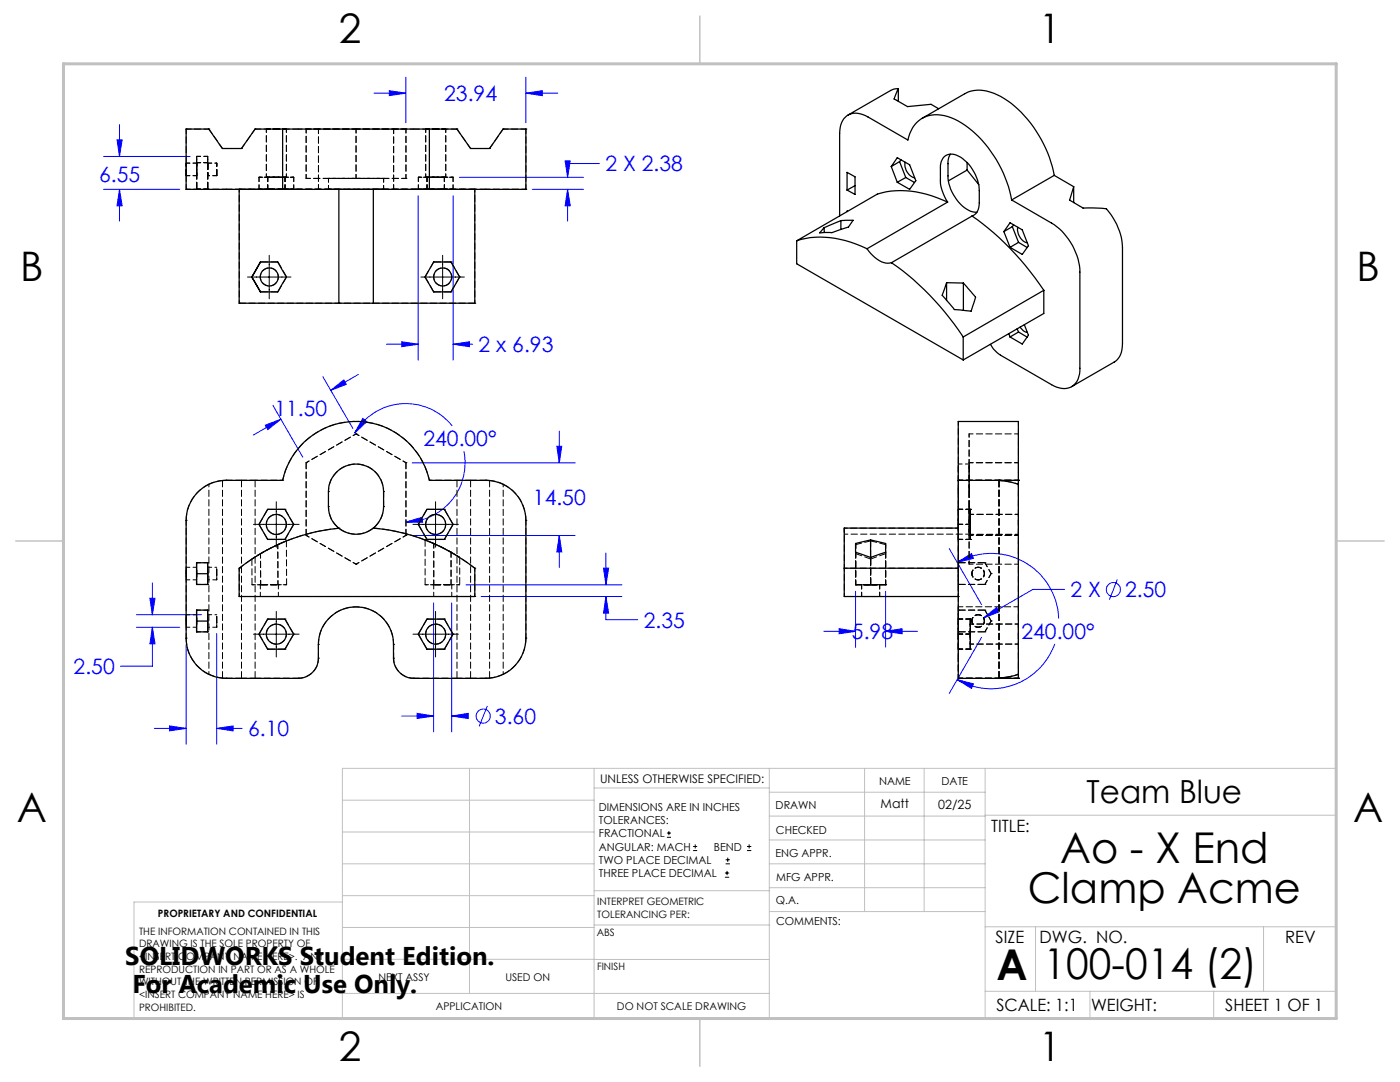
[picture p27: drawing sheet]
<svg xmlns="http://www.w3.org/2000/svg" width="279mm" height="216mm" viewBox="0 0 279 216" stroke-linecap="round" stroke-linejoin="round" font-family="sans-serif">
<defs><g id="words">
<g font-size="8.5">
<text x="211.6" y="172.1">Ao - X End</text>
<text x="205.1" y="180.2">Clamp Acme</text>
<text x="198.9" y="195.5">A</text>
<text x="208.3" y="195.4">100-014 (2)</text>
</g>
<g font-size="8.1">
<text x="67.6" y="8.6">2</text>
<text x="207.3" y="8.6">1</text>
<text x="4" y="56.2">B</text>
<text x="270.7" y="56.2">B</text>
<text x="3.3" y="164.1">A</text>
<text x="270" y="164.1">A</text>
<text x="67.6" y="211.8">2</text>
<text x="207.3" y="211.8">1</text>
</g>
<text font-size="6.3" x="216.8" y="160.2">Team Blue</text>
<g font-size="5.1">
<text x="25" y="192.5">SOLIDWORKS Student Edition.</text>
<text x="26.4" y="198.1">For Academic Use Only.</text>
</g>
<g font-size="4.2" fill="#00f">
<text x="88.7" y="20.2">23.94</text>
<text x="120.8" y="34.2">2 X 2.38</text>
<text x="19.8" y="36.3">6.55</text>
<text x="95.5" y="70.3">2 x 6.93</text>
<text x="54.8" y="82.9">11.50</text>
<text x="84.5" y="89.1">240.00°</text>
<text x="106.4" y="100.9">14.50</text>
<text x="213.7" y="119.2">2 X</text>
<text x="224.5" y="119.2">2.50</text>
<text x="128.5" y="125.2">2.35</text>
<text x="170" y="127.6">5.98</text>
<text x="203.9" y="127.6">240.00°</text>
<text x="14.7" y="134.5">2.50</text>
<text x="49.5" y="146.9">6.10</text>
<text x="98.8" y="144.4">3.60</text>
</g>
<g font-size="3.4">
<text x="197.8" y="166">TITLE:</text>
<text x="198.7" y="188.1">SIZE</text>
<text x="207.5" y="188.1">DWG. NO.</text>
<text x="256.5" y="188.2">REV</text>
<text x="198.8" y="201.7">SCALE: 1:1</text>
<text x="217.7" y="201.8">WEIGHT:</text>
<text x="244.5" y="201.7">SHEET 1 OF 1</text>
</g>
<g font-size="2.5">
<text x="175.7" y="161.3">Matt</text>
<text x="187.3" y="161.4">02/25</text>
</g>
<text font-size="2.4" x="119.8" y="156.2">UNLESS OTHERWISE SPECIFIED:</text>
<g font-size="2.2">
<text x="119.5" y="161.8">DIMENSIONS ARE IN INCHES</text>
<text x="154.8" y="161.4">DRAWN</text>
<text x="175.4" y="156.6">NAME</text>
<text x="187.9" y="156.7">DATE</text>
<text x="119.5" y="164.4">TOLERANCES:</text>
<text x="119.5" y="167.1">FRACTIONAL</text>
<text x="154.9" y="166.3">CHECKED</text>
<text x="119.5" y="169.7">ANGULAR: MACH</text>
<text x="119.5" y="172.4">TWO PLACE DECIMAL</text>
<text x="142.5" y="169.7">BEND</text>
<text x="154.8" y="171">ENG APPR.</text>
<text x="119.5" y="175">THREE PLACE DECIMAL</text>
<text x="154.9" y="175.7">MFG APPR.</text>
<text x="154.9" y="180.4">Q.A.</text>
<text x="154.9" y="184.6">COMMENTS:</text>
</g>
<g font-size="2.1">
<text x="75.5" y="195.7">NEXT ASSY</text>
<text x="100.9" y="195.7">USED ON</text>
<text x="86.9" y="201.5">APPLICATION</text>
<text x="123.1" y="201.6">DO NOT SCALE DRAWING</text>
</g>
<g font-size="2">
<text x="31.5" y="182.9">PROPRIETARY AND CONFIDENTIAL</text>
<text x="119.2" y="180.6">INTERPRET GEOMETRIC</text>
<text x="119.2" y="183.1">TOLERANCING PER:</text>
<text x="27.8" y="186.5">THE INFORMATION CONTAINED IN THIS</text>
<text x="27.8" y="189">DRAWING IS THE SOLE PROPERTY OF</text>
<text x="27.8" y="191.6">&lt;INSERT COMPANY NAME HERE&gt;. ANY</text>
<text x="119.1" y="186.7">ABS</text>
<text x="27.8" y="194.1">REPRODUCTION IN PART OR AS A WHOLE</text>
<text x="27.8" y="196.6">WITHOUT THE WRITTEN PERMISSION OF</text>
<text x="119.1" y="193.5">FINISH</text>
<text x="27.8" y="199.1">&lt;INSERT COMPANY NAME HERE&gt; IS</text>
<text x="27.8" y="201.7">PROHIBITED.</text>
</g>
</g></defs>
<g fill="none" stroke="#00f" stroke-width=".2">
<path d="M74.6 18.6h6.4M77.7 18.1l3.3 .5-3.3 .5zM81 15.4v9.1M105 18.6l3.2-.5v1zM105 15.4v9.1M105 18.6h6.3M20.7 37.8h15.2M20.7 31.2h17.3M23.4 27.9h1l-.6 3.3zM23.8 37.8l.6 3.3h-1zM23.8 24.9v6.3M23.8 37.8v6.3"/>
<path d="M83.5 39.1v32.8M90.4 39.1v32.8M91.7 35.4h24.8M106.2 37.8h10.3M112.8 32.1h1l-.5 3.3zM113.3 37.8l.5 3.3h-1zM113.3 37.8v6.3M119.6 32.6h-6.3v2.8M64.4 75.1l6 10.4M66 77.9l2.6-2.1 .5 .9zM71.5 74.7l-5.5 3.2M77.1 68.7h6.4"/>
<path d="M80.2 68.2l3.3 .5-3.3 .5zM90.4 68.7l3.3-.5v1zM90.4 68.7h3.9M53 84.8l3.1-1.2-2.7 2.1zM54.5 80.9l5.9 10.3M56.1 83.6l-5.5 3.2M72.4 83.5l.8 .6-2.4 2.3zM82.3 92.4h32.5M90.2 85a11.8 11.8 0 0 0-19.4 1.4M92.6 90a11.8 11.8 0 0 1-11.6 14.2M111.1 89h1l-.5 3.4zM111.6 86v6.4"/>
<path d="M29.9 119.4h1l-.5 3.3zM30.4 116.3v6.4M81 104.2l3.2-1 .1 1zM82.3 106.9h32.5M93 116.7h31.1M96 119h28.1M111.6 106.9l.5 3.2h-1zM111.6 106.9v6.3M120.4 113.4h1.1l-.6 3.3zM120.9 119l.6 3.3h-1.1zM120.9 119v4.6h6.4M120.9 110.3v6.4"/>
<path d="M170.7 118v11.2M176.7 118v11.2M189.4 109.5l6.5 11.1M191 112.2l2.9-1.7 .4 .9zM191 112.2a13.5 13.5 0 0 1 20.3 11.2M212.5 117.6h-6.4l-9.8 5.7M223 115.6l-1.6 4.1M27.2 125.2h8.7M27.2 122.7h13M30.4 125.2l.5 3.3h-1zM30.4 125.2v7.7h-6.3M37.1 128.6v19.9"/>
<path d="M43.3 126.4v22.1M86.5 120.3v25.7M90.1 120.3v25.7M164.4 126h6.3M167.5 125.4l3.2 .6-3.2 .5zM176.7 126l3.3-.6v1.1zM176.7 126h6.4M191 135.6l3.3 .9-.4 .9zM195.9 127.2l-6.5 11.2M196.3 123.3l2.6-2.1 .5 .9zM210.5 128.5a13.5 13.5 0 0 1-19.5 7.1M30.8 145.3h6.3"/>
<path d="M33.8 144.9l3.3 .4-3.3 .5zM43.3 145.3l3.2-.4v.9zM43.3 145.3h5M80.2 142.9h6.3M83.3 142.3l3.2 .6-3.2 .5zM90.1 142.9l3.4-.6v1.1zM90.1 142.9h2.7M97.3 140.9l-1.7 4"/>
<circle cx="222.2" cy="117.6" r="1.41"/>
<circle cx="96.4" cy="142.9" r="1.41"/>
</g>
<g fill="none" stroke="#000" stroke-width=".2">
<path d="M49.4 55.3h8.7M53.7 50.9v8.7M84 55.3h8.7M88.3 50.9v8.7M50.6 104.6h9.1M55.1 100.1v9.1M82.4 104.6h9.1M86.9 100.1v9.1M50.6 126.5h9.1M55.1 122v9.1M82.4 126.5h9.1M86.9 122v9.1"/>
<path d="M133.1 167.1h.8M133.1 166.2h.8M133.5 165.8v.9M138.3 169.7h.8M138.3 168.9h.8M138.7 168.5v.8M144.7 175h.8M144.7 174.2h.8M144.8 172.4h.9M144.8 171.6h.9M145.1 173.8v.8M145.2 171.1v.9"/>
<path d="M149.1 169.7h.8M149.1 168.9h.8M149.5 168.5v.8"/>
</g>
<g fill="none" stroke="#c0c0c0" stroke-width=".2">
<path d="M68.3 159.7h50.3M93.7 153.3v44.9M118.6 153.3v49.9M118.6 157.2h34.9M153.5 153.3v49.9M153.5 158.1h43.1M172.5 153.3v28.6M184.4 153.3v28.6M196.6 153.3v49.9M68.3 180h-41.6v23.2h240v-49.9h-198.4v49.9M68.3 178.7h50.3M68.3 172.4h50.3"/>
<path d="M68.3 166h50.3M118.6 177.7h35M153.5 167.6h43.1M153.5 162.8h43.1M153.5 172.4h43.1M153.5 177.1h43.1M196.6 162.7h70.1M68.3 198.2h85.2M68.3 191.4l85.2 .1M68.3 185.1h50.3M118.6 184.6h35M153.6 181.9h43"/>
<path d="M196.6 197.8h70.1M196.6 184.9h70.1M206.7 184.9v12.9M217.5 197.8v5.4M242.2 197.8v5.4M252.2 184.9v12.9"/>
</g>
<path d="M139.7 3.2v9.5M3.1 107.9h9.6M266.7 107.9h9.5M139.7 203.2v9.6" fill="none" stroke="#c0c0c0" stroke-width=".3"/>
<path d="M12.7 12.7h254v190.5h-254z" fill="none" stroke="#c0c0c0" stroke-width=".6"/>
<path d="M120.9 119l.6 3.3h-1.1zM120.4 113.4h1.1l-.6 3.3zM111.1 89h1l-.5 3.4zM111.6 106.9l.5 3.2h-1zM72.4 83.5l.8 .6-2.4 2.3zM81 104.2l3.2-1 .1 1zM33.8 144.9l3.3 .4-3.3 .5zM43.3 145.3l3.2-.4v.9zM30.4 125.2l.5 3.3h-1zM29.9 119.4h1l-.5 3.3zM66 77.9l2.6-2.1 .5 .9zM53 84.8l3.1-1.2-2.7 2.1zM83.3 142.3l3.2 .6-3.2 .5zM90.1 142.9l3.4-.6v1.1zM113.3 37.8l.5 3.3h-1zM112.8 32.1h1l-.5 3.3zM23.8 37.8l.6 3.3h-1zM23.4 27.9h1l-.6 3.3zM80.2 68.2l3.3 .5-3.3 .5zM90.4 68.7l3.3-.5v1zM77.7 18.1l3.3 .5-3.3 .5zM105 18.6l3.2-.5v1zM167.5 125.4l3.2 .6-3.2 .5zM176.7 126l3.3-.6v1.1zM196.3 123.3l3.1-1.2-.5-.9zM191 112.2l2.9-1.7 .4 .9zM191 135.6l3.3 .9-.4 .9z" fill="#00f"/>
<g fill="none" stroke="#000" stroke-width=".25">
<path d="M179.3 17.7l-.9 .1-.7 .3-8.5 4.9M179.3 17.7l-.9 2.1 2.7 1.5 4.7-.5 1.5 .9M179.3 17.7v2.5M47.7 37.8v22.7h19.9M56.4 25.8h29.3M56.4 37.8h29.3M56.4 25.8h-5.5l-2.7 3.8h-3.8l-2.7-3.8h-4.6v12h19.3M56.4 25.8v12M67.6 37.8v22.7M74.5 37.8v22.7M85.7 25.8h5.5l2.7 3.8h3.8l2.7-3.8h4.6v12h-19.3M85.7 25.8v12"/>
<path d="M94.8 37.8v22.7h-20.3M169.1 34.4l1.5 .9v3.5l-1.5-.9zM170.6 37l-1.5 .9M177.9 33.2l1.2-1.7 2.4 1.4 1.3 3.2-1.3 1.7-2.4-1.4M177.9 33.2l1.2 3.2M179.5 32.2l1.3 3.2M179.5 32.2l-1.6 1M179.8 31.9l-.3 .3M180.7 32.4a2.75 2.75 0 0 0 1.8 3.1M180.8 35.4l1.7 1M180.8 35.4l-1.7 1M184 23.6l8.5-4.9a6.7 6.7 0 0 1 6.5 .2 22.3 22.3 0 0 1 10.1 11.6l.9 2.7 .4 1.8"/>
<path d="M189.7 30.8l-.4 1-.1 .9a12.1 12.1 0 0 0 .2 4 8 8 0 0 0 4.7 5.6l.8 .1M193 33.9l-3.7 2.2M193 32.5v1.4M193 33.9l2.3 2.9M201.9 39.9l8 4.6a12.4 12.4 0 0 1 5.6 9.8v19.2a3.5 3.5 0 0 1-2.7 4h-.9l-1.5-.5-10.7-6.1-1.4-1.3-.6-.9M201.9 39.9a23.7 23.7 0 0 0-10.7-15.8 6.9 6.9 0 0 0-7.9 0l-1.2 1.4-.5 1.1-.4 1.3-8-4.5a3.6 3.6 0 0 0-4.8 .3l-.6 1.3-.2 1.6v16.5M210.4 35l-8.5 4.9M210.4 35l3.9 2.3M214.3 37.3l-.8 2.6 2.6 1.6 4.7 .2a12.8 12.8 0 0 1 3.2 7.7v19.2a4 4 0 0 1-1.6 3.6l-8.5 5M214.3 37.3v3.1M50.2 55.3l1.8 2.9M50.2 55.3h.1"/>
<path d="M50.3 55.3l1.7 2.9M52 52.3h3.4l1.7 3-1.7 2.9h-3.4M52 52.3l-1.8 3M52 52.3l-1.7 3M86.5 52.3h3.5l.6 1 1.1 2-1.7 2.9h-3.5l-1.7-2.9zM159 48a18.8 18.8 0 0 1 14 1.6M159 48v4.6l33.2 19.2M164.5 45.4v1M167.8 44h2.5l-1 1.3-3.3 1.1-2.4 .1 .9-1.1M167.8 44l-3.3 1.4M167.8 44v1.8M169.2 42.2h-.1"/>
<path d="M173 49.6a6 6 0 0 0 4.2 2.9l.7-.1M177.9 52.4a54 54 0 0 1 14.3 14.8M188.9 56.4l-.9 2.5 2.5 2.9 3.3 .3 .9-2.8-2.4-2.8M188.9 56.4l3.4 .1M188.9 56.4v3.5M189.1 40.3a19.2 19.2 0 0 0-14-1.6l-16.1 9.3M189.1 40.3a8.5 8.5 0 0 1-1.4-4.3v-2.5a2.32 2.32 0 0 1 1-2.4 2.32 2.32 0 0 1 2.6 .1 8.5 8.5 0 0 1 4.1 6.8v2.5a2.54 2.54 0 0 1-1.4 2.6M189.1 40.3l-16.1 9.3M192.3 56.5v5.4M194 43.1a55.3 55.3 0 0 1 14.3 14.8M194 43.1l-16.1 9.3M200.3 46.2l1.3 3.2"/>
<path d="M200.3 46.2l1.3-1.7 2.4 1.4 1.2 3.1-1.2 1.8-2.4-1.4M202 45.2l1.3 3.2M202 45.2l-1.7 1M202.3 44.9l-.3 .3M203.1 45.4a2.82 2.82 0 0 0 1.9 3.1M203.3 48.4l1.7 1M203.3 48.4l-1.7 1M208.3 57.9v4.6l-16.1 9.3M208.3 57.9l-16.1 9.3M67.6 60.5h6.9M192.2 67.2v4.6M201.3 66.6l.3 .6"/>
<path d="M203 65.6l.3 .7M203.3 66.3l1.7 1M203.3 66.3l-1.7 .9M203.6 65.3l.6 .6 .8 .4M204.4 64.8l.8 2.1-1.2 1.8-2.4-1.5M39.2 98.5a8 8 0 0 1 6-2.7h11.2a15 15 0 0 1 14.6-11.7 15 15 0 0 1 14.7 11.7h11.2a8 8 0 0 1 8.1 8.1v23.5a8.1 8.1 0 0 1-8.1 8h-14.3a4.1 4.1 0 0 1-4.1-4.1 13.2 13.2 0 0 0-.5-5.4 7.5 7.5 0 0 0-8.3-4.7 7.5 7.5 0 0 0-6.2 7.4v2.7a4 4 0 0 1-4 4.1h-14.3a8.1 8.1 0 0 1-8.1-8v-23.5a7.9 7.9 0 0 1 2.1-5.4zM191.2 95.8v39.6h12v-.9M191.2 95.8v-11.7h12v11.7M191.2 95.8h12M199.4 95.8l2.4 .4 1.4 .4M203.2 96.6v37.9M203.2 95.8v.8"/>
<path d="M39.2 112.3h2.3v4.3h-2.3zM39.2 114.5h2.3M53.4 101.6h3.5l1.7 3-1.7 3h-3.5l-1.7-3zM74.5 105.4a38.6 38.6 0 0 1 20.3 8v5.6h-47.1v-5.6a37.8 37.8 0 0 1 19.9-8M74.5 105.4a5.5 5.5 0 0 1-6.9 0M74.5 105.4a5.7 5.7 0 0 0 2.1-4.3v-3a5.5 5.5 0 0 0-5.6-5.5 5.5 5.5 0 0 0-5.5 5.5 11 11 0 0 0 .4 4.8 5.3 5.3 0 0 0 1.7 2.5M85.2 101.6h3.5l1.7 3-1.7 3h-3.5l-1.7-3zM168.5 113.4v5.6h22.7M168.5 113.4h22.7M173.7 107.7l-3 .7v1.8l3 1M173.7 107.7l3 .7v1.8l-3 1M173.7 107.7v3.5"/>
<path d="M191.2 105.4h-22.7v8M39.2 121.7h2.3v4.4h-2.3zM39.2 123.9h2.3M53.4 123.5h3.5l1.7 3-1.7 3h-3.5l-1.7-3zM85.2 123.5h3.5l1.7 3-1.7 3h-3.5l-1.7-3zM203.2 134.5l-1.4 .5-2.4 .4"/>
<circle cx="53.7" cy="55.3" r="1.81"/>
<circle cx="88.3" cy="55.3" r="1.81"/>
<circle cx="55.1" cy="104.6" r="2.01"/>
<circle cx="86.9" cy="104.6" r="2.01"/>
<circle cx="55.2" cy="126.5" r="2"/>
<circle cx="86.9" cy="126.5" r="2"/>
</g>
<g fill="none" stroke="#000" stroke-width=".2" stroke-dasharray="1.3 .6">
<path d="M37.2 25.7h.1M37.2 37.7h.1M37.2 35v-2.5v2.5M39.3 37.7h.1M39.3 35v-2.5v2.5M41.5 37.7h.1M41.5 32.5v2.5v-2.5M41.7 25.7h.1M43.3 35v-2.5v2.5M44.4 29.6h.1M47.8 37.7h.1M48.2 29.6h.1"/>
<path d="M50.9 25.7h.1M61.1 35.6h.1M61.1 25.7h.1M63.6 37.7h.1M63.6 25.7h.1M65.6 35.6h.1M65.6 37.7h.1M74.5 37.7h20.3M76.6 35.6h.1M76.6 37.7h.1M78.6 37.7h.1M78.6 25.7h.1"/>
<path d="M81 35.6h.1M81 25.7h.1M91.2 25.7h.1M93.9 29.6h.1M94.8 37.7h-47M94.8 37.7h.1M97.7 29.6h.1M100.4 25.7h.1M105 25.7h.1M105 37.7h.1M52 52.3h.1M52 58.2h.1"/>
<path d="M55.5 52.3h-.1M55.5 58.2h-.1M57.2 55.2h.1M84.8 55.2h.1M86.6 52.3h.1M86.6 58.2h.1M90 52.3h.1M90 58.2h.1M91.7 55.2h.1M47.8 60.5h.1M94.8 60.5h-47M94.8 60.5h.1"/>
<path d="M41.7 96.6a8 8 0 0 0-4.5 7.2M45.2 95.8h.1M56.4 95.8h.1M61.1 92.3h.1M65.6 98.1h.1M71.1 86.6h.1M76.6 98.1h.1M81 92.3h.1M85.7 95.8h.1M97 95.8h.1M191.3 95.8h.1M199.4 95.8h.1"/>
<path d="M199.4 95.8v.1M203.3 95.8h.1M37.2 103.8h.1M37.2 114.4v-1.2v2.5v-1.3M39.3 114.4v1.3v-2.5v1.2M39.3 116.6h.1M39.3 112.3h.1M41.5 114.4v1.3v-2.5v1.2M41.5 116.6h.1M41.5 112.3h.1M43.3 114.7v-1.5v2.5v-1M47.8 113.4h.1"/>
<path d="M47.8 119h.1M50.3 116.7v-5.1M51.7 104.6h.1M53.4 107.6h.1M53.4 101.6h.1M56.9 107.6h.1M56.9 101.6h.1M58.6 104.6h.1M61.1 106.8h.1M65.6 101.1h.1M67.6 105.4h.1M71.1 112.6h.1"/>
<path d="M74.5 105.4h.1M76.6 101.1h.1M81 106.8h.1M83.5 104.6h.1M84.8 116.7v-9M85.2 101.6h.1M85.2 107.6h.1M88.7 101.6h.1M88.7 107.6h.1M90.4 104.6h.1M94.8 119h-47M94.8 113.4h.1"/>
<path d="M94.8 119h.1M105 103.8a8 8 0 0 0-4.6-7.2M105 103.8h.1M168.5 119h.1M170.8 108.7l3-.8M170.8 116.7h.1M173.8 107.9l2.9 .8M173.8 116.7v-5.1M173.8 111.6l-3-1.1M176.7 110.5l-2.9 1.1M176.7 116.7h.1M191.3 119h.1"/>
<path d="M191.3 101.6h.1M191.3 107.6h.1M191.3 116.6h.1M191.3 112.3h.1M193.6 101.6h.1M193.6 107.6h.1M196.6 116.6h.1M196.6 112.3h.1M197.8 114.4h.1M37.2 127.3h.1M37.2 123.9v-1.2v2.5v-1.3M37.2 127.3a8 8 0 0 0 4.5 7.2"/>
<path d="M39.3 123.9v1.3v-2.5v1.2M39.3 126.1h.1M39.3 121.7h.1M41.5 123.9v1.3v-2.5v1.2M41.5 126.1h.1M41.5 121.7h.1M43.3 124.2v-1.5v2.5v-1M44.4 135.3v-39.4M45.2 135.3h.1M51.7 126.5h.1M53.4 123.5h.1M53.4 129.5h.1"/>
<path d="M56.9 123.5h.1M56.9 129.5h.1M58.6 126.5h.1M59.6 135.3h.1M63.6 131.3h.1M63.6 128.6h.1M78.6 128.6h.1M78.6 131.3h.1M82.6 135.3h.1M83.5 126.5h.1M85.2 129.5h.1M85.2 123.5h.1"/>
<path d="M88.7 123.5h.1M88.7 129.5h.1M90.4 126.5h.1M97 135.3h.1M97.7 135.3v-39.4M100.4 134.5a8 8 0 0 0 4.6-7.2M105 127.3h.1M191.3 135.3h.1M191.3 129.5h.1M191.3 123.5h.1M191.3 121.7h.1M191.3 126.1h.1"/>
<path d="M193.6 129.5h.1M193.6 123.5h.1M196.6 121.7h.1M196.6 126.1h.1M197.8 123.9h.1M199.4 135.3v-39.4M199.4 135.3h.1M203.3 135.3h.1"/>
</g>
<g fill="none" stroke="#000" stroke-width=".2" stroke-dasharray="1.3 .6" stroke-dashoffset=".6">
<path d="M39.3 31.2v1.2M39.3 32.4v-1.2M41.5 31.2v1.2M41.5 32.4v-1.2M53.2 25.7v9.7M57.2 35.4v-9.7M67.6 37.7h-2M76.6 37.7h-2.1M85 25.7v9.7M89 35.4v-9.7M71.1 86.6l-10 5.7M71.1 86.6l9.9 5.7"/>
<path d="M76.6 98.1a5.5 5.5 0 0 0-5.5-5.5 5.5 5.5 0 0 0-5.5 5.5M193.4 86.6v5.7M199.4 95.8h3.9M199.4 95.9l2.4 .3 1.5 .4M203.3 86.6v5.7M50.3 111.6l1.7-1.1M52 110.5l3.4-1.8M52 110.5l-1.7 1.1M55.4 108.7l-3.4 1.8M65.6 101.1a5.5 5.5 0 0 0 5.5 5.5 5.5 5.5 0 0 0 5.5-5.5M71.1 112.6l-10-5.8M81 106.8l-9.9 5.8"/>
<path d="M86.6 108.4l3.4 1.8M90 110.2l1.7 1M90 110.2l-3.4-1.8M91.7 111.2l-1.7-1M168.5 106.6h24.9M193.4 106.8v5.8M193.4 112.6v-5.8M193.6 106.6h9.7M203.3 106.8v5.8M203.3 112.6v-5.8M203.3 102.6h-9.7M193.6 128.5h9.7"/>
<path d="M199.4 135.3h3.9M203.3 134.5l-1.5 .5-2.4 .3M203.3 124.5h-9.7"/>
</g>
<g fill="none" stroke="#000" stroke-width=".2" stroke-dasharray="1.3 .6" stroke-dashoffset=".3">
<path d="M37.2 37.7v-12M37.2 25.7h4.5M63.6 37.7v-12M78.6 37.7v-12M100.4 25.7h4.6M105 37.7v-12M191.3 95.8h12M37.2 103.8v23.5M47.8 113.4a37.9 37.9 0 0 1 19.8-8M86.6 116.7v-8.3M170.8 116.7v-8.3M176.7 116.7v-8.3"/>
<path d="M191.3 103.8v23.5M196.6 116.6l1.2-2.2M197.8 114.4l-1.2-2.1M203.3 103.8v23.5M63.6 128.6a7.5 7.5 0 0 1 7.5-7.5 7.5 7.5 0 0 1 7.5 7.5M105 127.3v-23.5M191.3 135.3h12M196.6 121.7l1.2 2.2M197.8 123.9l-1.2 2.2M203.3 121.1h-12"/>
</g>
<g fill="none" stroke="#000" stroke-width=".2" stroke-dasharray="1.3 .6" stroke-dashoffset=".9">
<path d="M41.5 35h1.8M43.3 32.5h-1.8M51.7 35.4h1.7M51.7 37.7h1.7M53.4 35.4h-1.7M53.4 37.7h-1.7M56.9 35.4h1.7M56.9 37.7h1.7M58.6 37.7h-1.7M58.6 35.4h-1.7M83.5 35.4h1.7M83.5 37.7h1.7"/>
<path d="M85.2 35.4h-1.7M85.2 37.7h-1.7M88.7 37.7h1.7M88.7 35.4h1.7M90.4 35.4h-1.7M90.4 37.7h-1.7M41.5 115.7h1.8M43.3 113.2h-1.8M50.3 116.7h1.7M52 116.7h-1.7M55.4 108.7l1.8-.8M55.5 116.7h1.7"/>
<path d="M57.2 107.9l-1.8 .8M57.2 116.7h-1.7M84.8 107.7l1.8 .7M84.8 116.7h1.8M86.6 116.7h-1.8M86.6 108.4l-1.8-.7M90 116.7h1.7M91.7 116.7h-1.7M170.8 110.5v-1.8M176.7 108.7v1.8M41.5 125.2h1.8M43.3 122.7h-1.8"/>
</g>
<g fill="none" stroke="#000" stroke-width=".2" stroke-dasharray="1.3 .6" stroke-dashoffset=".2">
<path d="M41.7 25.7l2.7 3.9M47.8 37.7h19.8M48.2 29.6l2.7-3.9M91.2 25.7l2.7 3.9M97.7 29.6l2.7-3.9M44.4 95.9l-1.7 .3-1 .4M48.2 95.8h2.7M91.2 95.8h2.7M100.4 96.6l-1-.4-1.7-.3M90 116.7v-6.5M170.8 116.7v-6.5M176.7 116.7v-6.5"/>
<path d="M41.7 134.5l1 .5 1.7 .3M48.2 135.3h2.7M63.6 131.3v-2.7M78.6 128.6v2.7M91.2 135.3h2.7M97.7 135.3l1.7-.3 1-.5M191.3 128.6v2.7M191.3 131.3v-2.7M203.3 128.6v2.7M203.3 131.3v-2.7"/>
</g>
<g fill="none" stroke="#000" stroke-width=".2" stroke-dasharray="1.3 .6" stroke-dashoffset="-.1">
<path d="M39.3 32.4v5.3M41.5 32.4v5.3M53.4 35.4h3.5M53.4 37.7h3.5M56.9 37.7h-3.5M56.9 35.4h-3.5M65.6 37.7h11M65.6 35.6h11M76.6 35.6h-11M85.2 37.7h3.5M85.2 35.4h3.5M88.7 35.4h-3.5"/>
<path d="M88.7 37.7h-3.5M52 58.2h3.5M55.5 52.3h-3.5M55.5 58.2l1.7-3M57.2 55.2l-1.7-2.9M84.8 55.2l1.8 3M86.6 58.2h3.4M86.6 52.3l-1.8 2.9M90 58.2l1.7-3M90 52.3h-3.4M91.7 55.2l-1.7-2.9M191.3 98.1v-5.5v5.5"/>
<path d="M193.4 98.1v-5.5v5.5M203.3 96.6v7.2M51.7 104.6l1.7 3M52 116.7h3.5h-3.5M52 116.7h3.5M53.4 101.6l-1.7 3M53.4 107.6h3.5M55.5 116.7h-3.5M55.6 119h-3.6h3.6M56.9 101.6h-3.5M56.9 107.6l1.7-3M58.6 104.6l-1.7-3"/>
<path d="M83.5 104.6l1.7-3M85.2 107.6l-1.7-3M85.2 101.6h3.5M86.6 116.7h3.5h-3.5M86.6 119h3.5h-3.5M86.6 116.7h3.4M88.7 107.6h-3.5M88.7 101.6l1.7 3M90 116.7h-3.4M90.4 104.6l-1.7 3M173.8 116.7h1.8h-3.6h1.8M173.8 119h1.8h-3.6h1.8"/>
<path d="M173.8 119h-1.8h3.6h-1.8M193.4 101.1v5.5v-5.5M196.6 116.6h-5.3M196.6 112.3h-5.3M48.2 135.3v-39.5M50.9 135.3v-39.5M51.7 126.5l1.7-3M53.4 123.5h3.5M53.4 129.5l-1.7-3M56.9 129.5h-3.5M56.9 123.5l1.7 3M58.6 126.5l-1.7 3"/>
<path d="M83.5 126.5l1.7 3M85.2 123.5l-1.7 3M85.2 129.5h3.5M88.7 129.5l1.7-3M88.7 123.5h-3.5M90.4 126.5l-1.7-3M91.2 135.3v-39.5M93.9 135.3v-39.5M196.6 121.7h-5.3M196.6 126.1h-5.3M199.4 135.3v-39.5M203.3 135.3v-39.5"/>
<path d="M203.3 127.3v7.2"/>
</g>
<g fill="none" stroke="#000" stroke-width=".2" stroke-dasharray="1.3 .6" stroke-dashoffset=".4">
<path d="M37.2 37.7h8M44.4 29.6h.8M51.7 35.4v2.3M53.4 35.4v2.3M56.9 35.4v2.3M58.6 35.4v2.3M71.1 25.7h-10M71.1 25.7h9.9M71.1 35.6h9.9M71.1 35.6h-10M81 35.6h-9.9M81 25.7h-9.9"/>
<path d="M83.5 35.4v2.3M85.2 35.4v2.3M88.7 35.4v2.3M90.4 35.4v2.3M97 29.6h.7M97 37.7h8M45.2 95.8l-.8 .1M85.7 95.8a15 15 0 0 0-14.6-11.7 15 15 0 0 0-14.7 11.7M97.7 95.9l-.7-.1M191.3 95.8h8.1M191.3 95.8v8M52 116.7v2.3"/>
<path d="M52 116.7v-6.2M55.5 116.7l-.1-8M55.6 119v-2.3M86.6 116.7v2.3M90.2 119v-2.3M168.5 105.4v1.2v-1.2M170.8 116.7v-8M170.8 116.7v-6.2M172 116.7v2.3M175.6 119v-2.3M176.7 116.7v-8M176.7 116.7v-6.2"/>
<path d="M191.3 105.4v8M191.3 101.1v4.3M191.3 105.4v-4.3M191.3 116.6v-4.3M191.3 112.3v4.3M193.6 104.6h-2.3M193.6 104.6v-2v4v-2M193.6 101.6h-2.3M193.6 107.6h-2.3M203.3 104.6v2v-4v2M203.3 104.6v-2v4v-2M44.4 135.3h.8"/>
<path d="M59.6 135.3a4 4 0 0 0 4-4M78.6 131.3a4 4 0 0 0 4 4M97 135.3h.7M191.3 135.3h8.1M191.3 127.3v8M191.3 126.1v-4.4M191.3 121.7v4.4M193.6 126.5h-2.3M193.6 126.5v-2v4v-2M193.6 129.5h-2.3M193.6 123.5h-2.3M203.3 126.5v-2v4v-2"/>
<path d="M203.3 126.5v2v-4v2"/>
</g>
<g fill="none" stroke="#000" stroke-width=".2" stroke-dasharray="1.3 .6" stroke-dashoffset=".1">
<path d="M45.2 29.6h3M45.2 37.7h14.4M50.9 25.7h8.7M82.6 37.7h14.4M82.6 25.7h8.6M93.9 29.6h3.1M45.2 95.8h3M65.6 98.1v3M81 92.3v14.5M93.9 95.8h3.1M191.3 98.1v3M193.4 92.3v14.5"/>
<path d="M193.4 98.1v3M203.3 92.3v14.5M57.2 104.6a2 2 0 0 0-2.9-1.8 2 2 0 0 0-.3 3.4 2 2 0 0 0 3.1-1.2l.1-.4M57.2 116.7v-8.8M61.1 106.8v-14.5M74.5 105.4a37.9 37.9 0 0 1 20.3 8M76.6 101.1v-3M85 104.6a2 2 0 0 0 2.9 1.8 2 2 0 0 0 .3-3.4 2 2 0 0 0-3.2 1.3v.3M170.8 116.7h3M173.8 116.7h2.9M173.8 116.7h-3M173.8 116.7v-8.8"/>
<path d="M176.7 116.7h-2.9M191.3 104.6v3M191.3 101.6v3M191.3 107.6v-3M191.3 104.6v-3M191.3 101.1v-3M193.4 101.1v-3M193.4 106.8v-14.5M193.6 101.6v3M193.6 104.6v3M193.6 107.6v-3M193.6 104.6v-3"/>
<path d="M203.3 106.8v-14.5M45.2 135.3h3M50.9 135.3h8.7M53.2 126.5a2 2 0 0 0 2.9 1.8 2 2 0 0 0 .3-3.4 2 2 0 0 0-3.2 1.3v.3M82.6 135.3h8.6M89 126.5a2 2 0 0 0-2.9-1.8 2 2 0 0 0-.3 3.4 2 2 0 0 0 3.1-1.2l.1-.4M93.9 135.3h3.1M191.3 126.5v-3M191.3 129.5v-3M191.3 123.5v3M191.3 126.5v3M193.6 129.5v-3"/>
<path d="M193.6 126.5v-3M193.6 123.5v3M193.6 126.5v3"/>
</g>
<path d="M91.7 116.7v-5.5M173.8 116.7v-5.5" fill="none" stroke="#000" stroke-width=".2" stroke-dasharray="1.3 .6" stroke-dashoffset="-.2"/>
<g fill="none" stroke="#000" stroke-width=".2" stroke-dasharray="1.3 .6" stroke-dashoffset=".7">
<path d="M47.8 37.7v22.8M94.8 37.7v22.8M55.6 55.2a1.8 1.8 0 0 1-2.6 1.7 1.8 1.8 0 0 1-.3-3.1 1.8 1.8 0 0 1 2.8 1.1l.1 .3M86.6 55.2a1.8 1.8 0 0 1 2.6-1.6 1.8 1.8 0 0 1 .2 3.1 1.8 1.8 0 0 1-2.8-1.1v-.4M56.4 95.8h-5.5M91.2 95.8h-5.5M47.8 119v-5.6M94.8 113.4v5.6M168.5 119v-5.6M191.3 113.4v5.6M191.3 105.4h-22.8M191.3 113.4h-22.8"/>
<path d="M191.3 119h-22.8M191.3 119v-5.6M41.7 134.5v-37.9M100.4 134.5v-37.9M203.3 134.5v-37.9"/>
</g>
<g fill="none" stroke="#000" stroke-width=".2" stroke-dasharray="1.3 .6" stroke-dashoffset=".5">
<path d="M37.2 35h2.1M39.3 32.4h2.2M39.3 31.2h2.2M39.3 37.7h2.2M39.3 32.5h-2.1M41.5 37.7h-2.2M41.5 32.4h-2.2M41.5 31.2h-2.2M53.2 25.7h3.9h-3.9M57.2 35.4h-4h4M57.2 25.7h-4h4M59.6 37.7h4"/>
<path d="M59.6 25.7h4M61.1 35.6v-9.9M65.6 35.6v2.1M71.1 35.6v-9.9M76.6 35.6v2.1M78.6 37.7h4M78.6 25.7h4M81 35.6v-9.9M85 25.7h3.9h-3.9M89 35.4h-4h4M89 25.7h-4h4M191.3 84.1v11.7"/>
<path d="M193.4 92.3h9.9M193.4 86.6h9.9M193.4 92.6h-2.1M203.3 84.1v11.7M37.2 115.7h2.1M39.3 116.6h2.2M39.3 116.6v-2.2M39.3 112.3h2.2M39.3 114.4v-2.1M39.3 113.2h-2.1M41.5 116.6v-2.2M41.5 114.4v-2.1"/>
<path d="M168.5 113.4v-8M191.3 113.4v-8M193.4 106.8h9.9M193.4 112.6h9.9M194 114.4a1.25 1.25 0 0 1 1.8-1.1 1.25 1.25 0 0 1 .2 2.1 1.25 1.25 0 0 1-2-.7v-.3M194 114.4a1.25 1.25 0 0 0 1.8 1.2 1.25 1.25 0 0 0 .2-2.1 1.25 1.25 0 0 0-2 .7v.2M196.5 114.4a1.25 1.25 0 0 1-1.8 1.2 1.25 1.25 0 0 1-.3-2.1 1.25 1.25 0 0 1 2 .7l.1 .2M37.2 125.2h2.1M39.3 123.9v2.2M39.3 121.7v2.2M39.3 122.7h-2.1M41.5 126.1h-2.2"/>
<path d="M41.5 123.9v2.2M41.5 121.7h-2.2M41.5 121.7v2.2M191.3 131.3v4M191.3 135.3v-4M194 123.9a1.25 1.25 0 0 1 1.8-1.1 1.25 1.25 0 0 1 .2 2.1 1.25 1.25 0 0 1-2-.7v-.3M194 123.9a1.25 1.25 0 0 0 1.8 1.1 1.25 1.25 0 0 0 .2-2.1 1.25 1.25 0 0 0-2 .7v.3M196.5 123.9a1.25 1.25 0 0 1-1.8 1.1 1.25 1.25 0 0 1-.3-2.1 1.25 1.25 0 0 1 2 .7l.1 .3M203.3 131.3v4M203.3 135.3v-4"/>
</g>
<path d="M63.6 37.7h15M63.6 25.7h15M191.3 128.6v-7.5v7.5M203.3 128.6v-7.5v7.5" fill="none" stroke="#000" stroke-width=".2" stroke-dasharray="1.3 .6" stroke-dashoffset=".8"/>
<use href="#words"/>
</svg>
